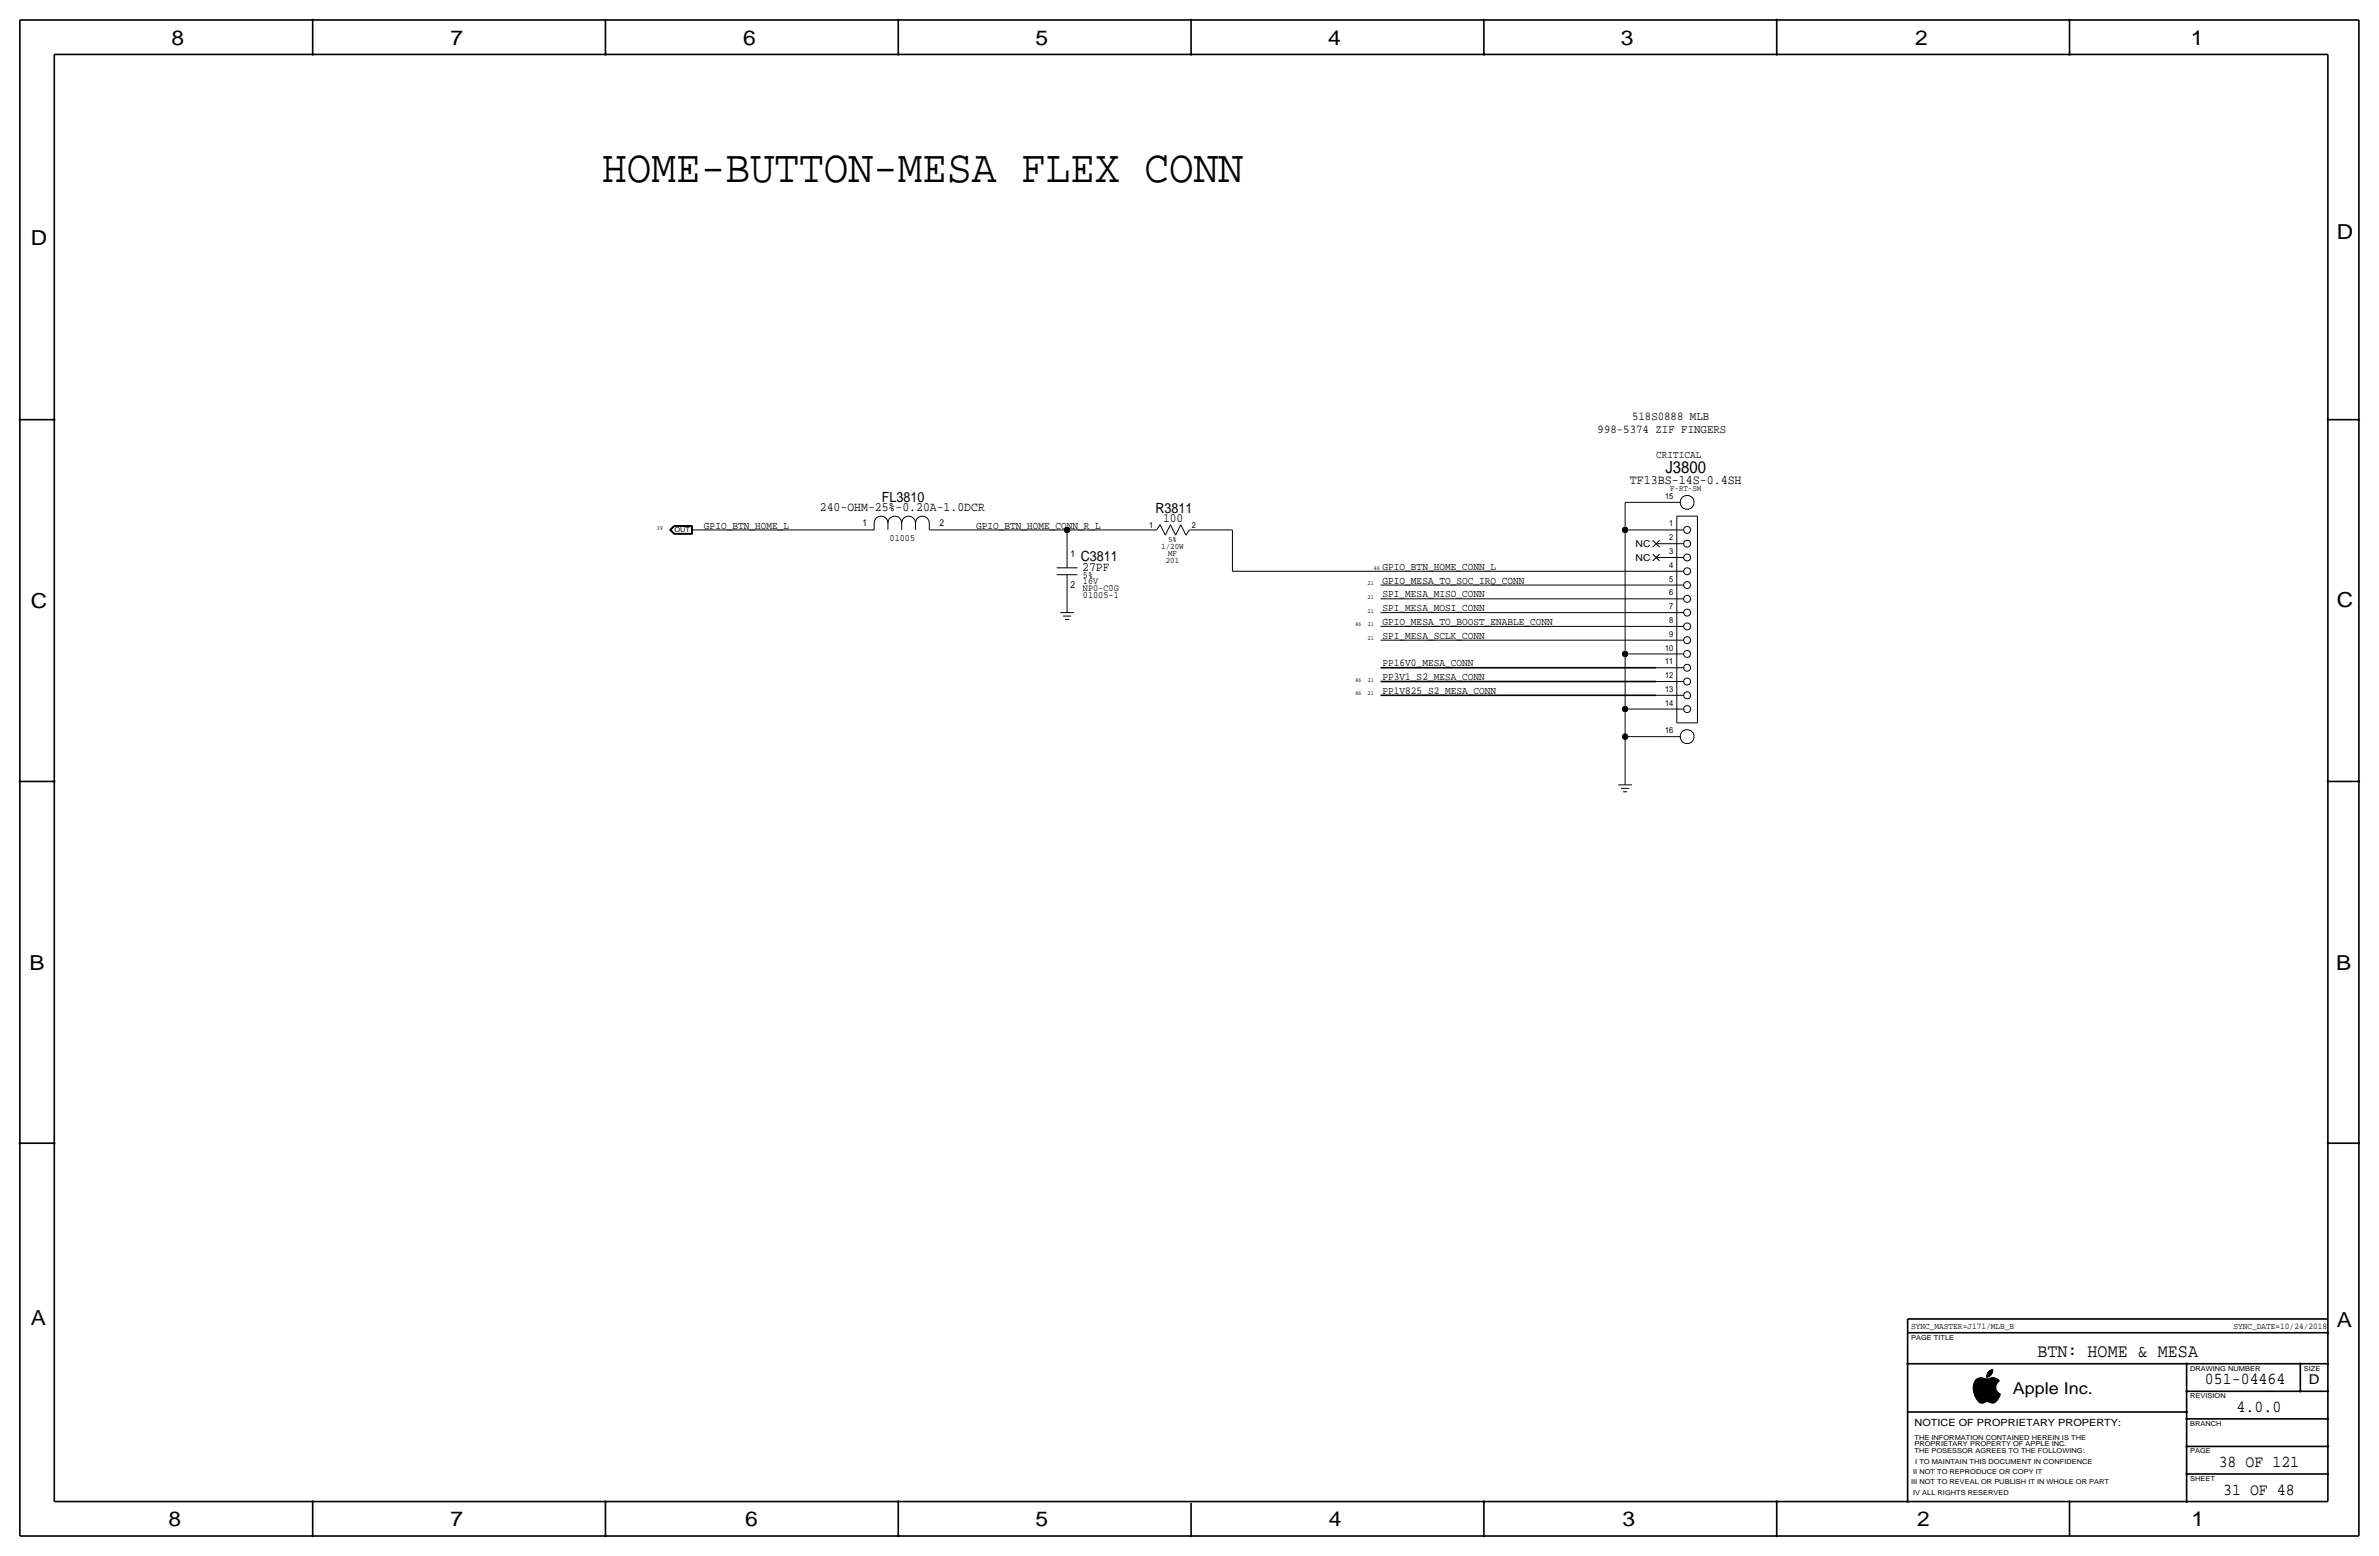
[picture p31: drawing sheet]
<svg xmlns="http://www.w3.org/2000/svg" width="877mm" height="574mm" viewBox="0 0 877 574" stroke-linecap="round" stroke-linejoin="round" font-family="sans-serif">
<defs><g id="words">
<text font-size="17" x="221.9" y="67.1">HOME-BUTTON-MESA FLEX CONN</text>
<g font-size="7.6">
<text x="63.2" y="16.5">8</text>
<text x="166.1" y="16.5">7</text>
<text x="274" y="16.5">6</text>
<text x="381.7" y="16.5">5</text>
<text x="489.7" y="16.5">4</text>
<text x="597.6" y="16.5">3</text>
<text x="706.1" y="16.5">2</text>
<text x="807.7" y="16.5">1</text>
<text x="861.5" y="88.1">D</text>
<text x="11.4" y="90.4">D</text>
<text x="11.4" y="224.3">C</text>
<text x="861.5" y="223.8">C</text>
<text x="10.9" y="357.6">B</text>
<text x="861.3" y="357.4">B</text>
<text x="11.4" y="488.4">A</text>
<text x="861.5" y="489.2">A</text>
<text x="62.2" y="562.6">8</text>
<text x="166.1" y="562.6">7</text>
<text x="274.8" y="562.6">6</text>
<text x="381.7" y="562.6">5</text>
<text x="489.9" y="562.6">4</text>
<text x="598.1" y="562.6">3</text>
<text x="706.8" y="562.6">2</text>
<text x="807.9" y="562.6">1</text>
</g>
<text font-size="6.9" x="751.1" y="500.1">BTN: HOME &amp; MESA</text>
<g font-size="6.2">
<text x="614" y="174.5">J3800</text>
<text x="812.9" y="510.3">051-04464</text>
<text x="824.6" y="520.4">4.0.0</text>
<text x="818" y="540.8">38 OF 121</text>
<text x="819.6" y="550.9">31 OF 48</text>
</g>
<text font-size="6" x="742.1" y="513.9">Apple Inc.</text>
<g font-size="5.2">
<text x="325.1" y="184.9">FL3810</text>
<text x="425.9" y="189">R3811</text>
<text x="398.5" y="206.8">C3811</text>
</g>
<text font-size="5" x="851.2" y="510.3">D</text>
<text font-size="4.8" x="600.9" y="178.3">TF13BS-14S-0.4SH</text>
<g font-size="4.7">
<text x="302.3" y="188.5">240-OHM-25%-0.20A-1.0DCR</text>
<text x="428.8" y="192.5">100</text>
<text x="399" y="210.6">27PF</text>
</g>
<g font-size="4.4">
<text x="601.7" y="154.7">518S0888 MLB</text>
<text x="589" y="159.8">998-5374 ZIF FINGERS</text>
</g>
<g font-size="3.9">
<text x="610.6" y="168.7">CRITICAL</text>
<text x="259.5" y="194.8">GPIO_BTN_HOME_L</text>
<text x="359.9" y="194.8">GPIO_BTN_HOME_CONN_R_L</text>
<text x="509.7" y="215.1">GPIO_MESA_TO_SOC_IRQ_CONN</text>
<text x="509.7" y="210.1">GPIO_BTN_HOME_CONN_L</text>
<text x="509.7" y="220.2">SPI_MESA_MISO_CONN</text>
<text x="509.7" y="225.3">SPI_MESA_MOSI_CONN</text>
<text x="509.7" y="230.4">GPIO_MESA_TO_BOOST_ENABLE_CONN</text>
<text x="509.7" y="235.5">SPI_MESA_SCLK_CONN</text>
<text x="509.7" y="245.6">PP16V0_MESA_CONN</text>
<text x="509.7" y="250.7">PP3V1_S2_MESA_CONN</text>
<text x="509.7" y="255.8">PP1V825_S2_MESA_CONN</text>
</g>
<text font-size="3.7" x="705.8" y="525.5">NOTICE OF PROPRIETARY PROPERTY:</text>
<g font-size="3.5">
<text x="318" y="194.1">1</text>
<text x="346.4" y="194.1">2</text>
<text x="328" y="199.4">01005</text>
<text x="603" y="201.7">NC</text>
<text x="394.7" y="205.5">1</text>
<text x="603" y="206.8">NC</text>
<text x="399.2" y="213.1">5%</text>
<text x="399.2" y="215.4">16V</text>
<text x="394.7" y="216.9">2</text>
<text x="399.2" y="220.5">01005-1</text>
<text x="399.2" y="217.9">NP0-C0G</text>
</g>
<g font-size="3.2">
<text x="704.5" y="490">SYNC_MASTER=J171/MLB_B</text>
<text x="823.4" y="490">SYNC_DATE=10/24/2018</text>
</g>
<g font-size="3.1">
<text x="613.9" y="183.9">15</text>
<text x="615.7" y="181.1">F-RT-SM</text>
<text x="423.6" y="194.6">1</text>
<text x="439.4" y="194.6">2</text>
<text x="615.4" y="194.1">1</text>
<text x="428.1" y="202.4">1/20W</text>
<text x="430.6" y="199.9">5%</text>
<text x="615.4" y="199.1">2</text>
<text x="429.8" y="207.5">201</text>
<text x="430.6" y="205">MF</text>
<text x="615.4" y="209.3">4</text>
<text x="615.4" y="204.2">3</text>
<text x="615.4" y="214.4">5</text>
<text x="615.4" y="219.5">6</text>
<text x="615.4" y="224.5">7</text>
<text x="615.4" y="229.6">8</text>
<text x="613.9" y="239.8">10</text>
<text x="615.4" y="234.7">9</text>
<text x="613.9" y="244.9">11</text>
<text x="613.9" y="249.9">12</text>
<text x="613.9" y="255">13</text>
<text x="613.9" y="260.1">14</text>
<text x="613.9" y="270.3">16</text>
</g>
<g font-size="2.5">
<text x="248.6" y="196.1">OUT</text>
<text x="704.5" y="493.8">PAGE TITLE</text>
<text x="807.4" y="505.2">DRAWING NUMBER</text>
<text x="849.3" y="505.2">SIZE</text>
<text x="807.4" y="515.4">REVISION</text>
<text x="807.4" y="525.5">BRANCH</text>
<text x="705.8" y="533.1">PROPRIETARY PROPERTY OF APPLE INC.</text>
<text x="705.8" y="530.6">THE INFORMATION CONTAINED HEREIN IS THE</text>
<text x="705.8" y="535.7">THE POSESSOR AGREES TO THE FOLLOWING:</text>
<text x="706.1" y="539.5">I TO MAINTAIN THIS DOCUMENT IN CONFIDENCE</text>
<text x="807.4" y="535.7">PAGE</text>
<text x="705.3" y="543.3">II NOT TO REPRODUCE OR COPY IT</text>
<text x="807.4" y="545.8">SHEET</text>
<text x="704.5" y="547.1">III NOT TO REVEAL OR PUBLISH IT IN WHOLE OR PART</text>
<text x="705.3" y="550.9">IV ALL RIGHTS RESERVED</text>
</g>
<g font-size="2.3">
<text x="242.1" y="195.3">39</text>
<text x="504.1" y="215.6">21</text>
<text x="506.4" y="210.1">46</text>
<text x="504.1" y="220.7">21</text>
<text x="504.1" y="225.8">21</text>
<text x="499.6" y="230.9">46</text>
<text x="504.1" y="230.9">21</text>
<text x="504.1" y="236">21</text>
<text x="499.6" y="251.2">46</text>
<text x="504.1" y="251.2">21</text>
<text x="499.6" y="256.3">46</text>
<text x="504.1" y="256.3">21</text>
</g>
</g></defs>
<g fill="none" stroke="#000" stroke-width=".37">
<path d="M246.9 195.3l1.6-1.5zM246.9 195.3l1.6 1.6zM247 195.3l1.5 1.5zM247 195.3l1.5-1.4zM247.2 195.3l1.4 1.4zM247.3 195.3l1.3-1.2zM247.3 195.3l1.3 1.3zM248.5 193.8h6.8zM248.5 196.9h6.8zM248.5 193.9h6.7zM248.5 196.8h6.7zM248.6 194l-1.4 1.3z"/>
<path d="M248.6 194h6.5zM248.6 196.7h6.5zM248.6 194.1h6.4zM248.6 196.6h6.4zM255 195.3h2.5zM255 194.1v2.5zM255.1 194v2.7zM255.2 193.9v2.9zM255.3 193.8v3.1zM257.5 195.3h57.2zM314.7 195.3h7.6zM322.3 192.8v2.5z"/>
<path d="M322.3 192.8a2.54 2.54 0 0 1 2.5-2.5 2.54 2.54 0 0 1 2.6 2.5 2.54 2.54 0 0 1 2.5-2.5 2.54 2.54 0 0 1 2.5 2.5 2.54 2.54 0 0 1 2.6-2.5 2.54 2.54 0 0 1 2.5 2.5 2.54 2.54 0 0 1 2.6-2.5 2.54 2.54 0 0 1 2.5 2.5M327.4 192.8v2.5zM332.4 192.8v2.5zM337.5 192.8v2.5zM342.6 195.3h7.6zM342.6 192.8v2.5zM350.2 195.3h43.2zM393.4 195.3v6.4zM393.4 195.3h27.9zM421.3 195.3h5.1zM427.7 193.4l-1.3 1.9zM427.7 193.4l1.9 3.9z"/>
<path d="M431.5 193.4l-1.9 3.9zM431.5 193.4l1.9 3.9zM435.3 193.4l1.9 3.9zM435.3 193.4l-1.9 3.9zM438.5 195.3h5.7zM438.5 195.3l-1.3 2zM444.2 195.3h10.2zM454.4 195.3v15.3zM599.1 185.2h11.5zM599.1 185.2v10.1zM599.1 195.3h11.5zM599.1 195.3v45.7z"/>
<path d="M609.3 199.1l2.5 2.6zM610.6 185.2h8.9zM610.6 195.3h10.1zM611.8 199.1l-2.5 2.6zM618.2 190.2h7.6zM618.2 190.2v76.2zM625.8 190.2v76.2zM389.6 209.3h7.6zM389.6 211.8h7.6zM393.4 219.5v3.8zM393.4 201.7v7.6zM393.4 211.8v7.7z"/>
<path d="M454.4 210.6h156.2zM509 215.6h101.6zM609.3 204.2l2.5 2.6zM610.6 210.6h10.1zM610.6 205.5h10.1zM610.6 200.4h10.1zM610.6 215.6h10.1zM611.8 204.2l-2.5 2.6zM390.9 225.8h5zM391.9 227.1h3zM392.6 228.3h1.6zM393.4 223.3v2.5z"/>
<path d="M509 220.7h101.6zM509 225.8h101.6zM509 230.9h101.6zM509 236h101.6zM610.6 220.7h10.1zM610.6 236h10.1zM610.6 230.9h10.1zM610.6 225.8h10.1zM599.1 241h11.5zM599.1 241v20.4zM610.6 256.3h10.1zM610.6 251.2h10.1z"/>
<path d="M610.6 246.1h10.1zM610.6 241h10.1zM599.1 261.4h11.5zM599.1 261.4v10.1zM599.1 271.5v15.3zM599.1 271.5h11.5zM610.6 261.4h10.1zM610.6 271.5h8.9zM618.2 266.4h7.6zM596.6 289.3h5.1zM597.6 290.6h3.1zM598.4 291.8h1.5z"/>
<path d="M599.1 286.8v2.5zM727.5 511.7h8.3zM727.5 512h8.3zM727.5 512.1h8.3zM727.5 512.2h8.4zM727.5 512.3h8.4zM727.5 511.2h8.2zM727.5 511.3h8.2zM727.5 511.5h8.2zM727.5 511.8h8.3zM727.5 511.6h8.3zM727.5 512.4h8.5z"/>
<path d="M727.5 511.9h8.3zM727.5 511.4h8.2zM727.5 511.1h8.3zM727.6 512.8h8.6zM727.6 510.8h8.2zM727.6 511h8.2zM727.6 512.7h8.5zM727.6 512.5h8.4zM727.6 512.6h8.4zM727.6 510.9h8.2zM727.6 510.7h8.2zM727.6 512.9h8.6z"/>
<path d="M727.6 513.1h8.8zM727.6 513h8.7zM727.6 510.6h8.3zM727.6 510.5h8.3zM727.7 510.4h8.2zM727.7 513.2h8.8zM727.7 510.3h8.3zM727.7 510.2h8.3zM727.7 513.3h9zM727.7 513.4h9.1zM727.7 510.1h8.3zM727.8 513.6h9.2z"/>
<path d="M727.8 510h8.3zM727.8 513.5h9.1zM727.8 509.9h8.4zM727.8 513.7h9.4zM727.8 513.8h9.6zM727.8 509.8h8.5zM727.9 513.9h9.5zM727.9 509.7h8.4zM727.9 509.6h8.5zM727.9 514h9.5zM727.9 514.1h9.5zM728 509.5h8.5z"/>
<path d="M728 514.2h9.4zM728 509.3h8.7zM728 509.4h8.6zM728 514.4h9.3zM728.1 509.2h8.8zM728.1 514.5h9.2zM728.1 509.1h8.9zM728.1 514.6h9.1zM728.2 509h8.8zM728.2 514.7h9zM728.2 514.8h9zM728.3 508.9h8.7z"/>
<path d="M728.3 514.9h8.8zM728.3 508.8h8.6zM728.3 515.1h8.7zM728.3 515h8.8zM728.4 508.7h8.4zM728.4 515.2h8.6zM728.5 515.3h8.4zM728.5 508.6h8.2zM728.5 515.4h8.4zM728.6 515.5h8.2zM728.6 508.5h7.9zM728.7 515.6h8z"/>
<path d="M728.7 508.4h7.7zM728.7 515.7h8zM728.8 515.8h7.7zM728.9 508.3h3.1zM728.9 515.9h7.6zM728.9 516h7.5zM729 508.2h2.6zM729 516.1h7.3zM729.1 516.2h7.1zM729.2 516.3h6.9zM729.2 508.1a4.7 4.7 0 0 0-1.2 6.3l1.8 2.6 .8 .2 1-.3M729.3 508.1h2.1z"/>
<path d="M729.3 516.4h6.7zM729.4 516.5h6.5zM729.5 516.6h6.3zM729.6 516.7h2.5zM729.6 507.9h1.4zM729.7 516.8h2.1zM729.8 516.9h1.9zM729.9 517h1.6zM730.2 517.1h1zM732.4 507.5h.6zM732.4 507.4h.8zM732.4 507.6h.4z"/>
<path d="M732.4 507h1.4zM732.4 507.1h1.3zM732.4 507.2h1.2zM732.4 507.3h1zM732.5 506.8h1.5zM732.5 506.9h1.4zM732.5 506.6h1.7zM732.5 506.7h1.6zM732.6 506.5h1.7zM732.6 506.4h1.7zM732.7 506.3h1.7zM732.7 506.2h1.7z"/>
<path d="M732.8 506.1h1.7zM732.8 506h1.7zM732.9 505.9h1.6zM733 505.8h1.6zM733.1 505.7h1.5zM733.1 508.3h3.1zM733.2 505.6h1.4zM733.2 516.7h2.5zM733.3 505.5h1.4zM733.4 505.4h1.3zM733.4 508.2h2.6zM733.6 505.3h1.1z"/>
<path d="M733.6 516.8h2zM733.6 508.1a2.99 2.99 0 0 1 3.5 1 2.71 2.71 0 0 0-1.3 2.5 2.71 2.71 0 0 0 1.7 2.3 3.5 3.5 0 0 1-3.1 3.2l-1.6-.4-1.1 .2M733.7 508.1h2.1zM733.7 508.1l-1.3 .2-1.9-.4-1.3 .2M733.7 505.2h1zM733.8 516.9h1.7zM733.9 505.1h.8zM733.9 507.9h1.6zM734 517h1.3zM734.1 505h.6zM734.3 504.9h.4zM734.3 507.8h.8z"/>
<path d="M734.3 517.1h.7zM734.7 504.7a2.81 2.81 0 0 0-2.3 3 2.71 2.71 0 0 0 2.3-2.9"/>
<circle cx="622" cy="185.2" r="2.56"/>
<circle cx="622" cy="195.3" r="1.28"/>
<circle cx="622" cy="200.4" r="1.28"/>
<circle cx="622" cy="215.7" r="1.28"/>
<circle cx="622" cy="210.6" r="1.28"/>
<circle cx="622" cy="205.5" r="1.28"/>
<circle cx="622" cy="220.7" r="1.28"/>
<circle cx="622" cy="230.9" r="1.28"/>
<circle cx="622" cy="225.8" r="1.28"/>
<circle cx="622" cy="236" r="1.28"/>
<circle cx="622" cy="256.3" r="1.28"/>
<circle cx="622" cy="246.1" r="1.28"/>
<circle cx="622" cy="251.2" r="1.28"/>
<circle cx="622" cy="241.1" r="1.28"/>
<circle cx="622" cy="271.5" r="2.56"/>
<circle cx="622" cy="261.4" r="1.28"/>
</g>
<g fill="none" stroke="#000" stroke-width=".6">
<path d="M7.3 7.4v558.8zM7.3 7.4h862.3zM115.3 7.4v12.7zM223.2 7.4v12.7zM331.2 7.4v12.7zM439.1 7.4v12.7zM547.1 7.4v12.7zM655 7.4v12.7zM763 7.4v12.7zM869.6 7.4v558.8zM20 20.1v533.4zM20 20.1h838.2z"/>
<path d="M858.2 20.1v533.4zM7.3 154.7h12.7zM858.2 154.7h11.4zM509 246.1h101.6zM509 251.2h101.6zM509 256.3h101.6zM7.3 288h12.7zM858.2 288h11.4zM7.3 421.4h12.7zM858.2 421.4h11.4zM703.3 486.2h154.9zM703.3 486.2v5z"/>
<path d="M703.3 491.2h154.9zM703.3 491.2v62.3zM703.3 502.7h154.9zM806.1 502.7v50.8zM806.1 512.8h52.1zM848.1 502.7v10.1zM703.3 520.4h102.8zM806.1 533.1h52.1zM806.1 523h52.1zM20 553.5h838.2zM115.3 553.5v12.7zM223.2 553.5v12.7z"/>
<path d="M331.2 553.5v12.7zM439.1 554v12.2zM547.1 553.5v12.7zM655 553.5v12.7zM763 553.5v12.7zM806.1 543.3h52.1zM7.3 566.2h862.3z"/>
</g>
<g fill="#000" stroke="#000" stroke-width=".37">
<path d="M115.1 7.2h.4v.3h-.4zM115.1 19.9h.4v.3h-.4zM223 7.2h.4v.3h-.4zM223 19.9h.4v.3h-.4zM331 19.9h.4v.3h-.4zM331 7.2h.4v.3h-.4zM438.9 7.2h.4v.3h-.4zM438.9 19.9h.4v.3h-.4zM546.9 7.2h.4v.3h-.4zM546.9 19.9h.4v.3h-.4zM654.8 19.9h.4v.3h-.4zM654.8 7.2h.4v.3h-.4z"/>
<path d="M762.8 19.9h.4v.3h-.4zM762.8 7.2h.4v.3h-.4zM7.1 154.5h.4v.4h-.4zM19.8 154.5h.4v.4h-.4zM858 154.5h.4v.4h-.4zM869.5 154.5h.3v.4h-.3zM7.1 287.9h.4v.3h-.4zM19.8 287.9h.4v.3h-.4zM858 287.9h.4v.3h-.4zM869.5 287.9h.3v.3h-.3zM7.1 421.2h.4v.4h-.4zM19.8 421.2h.4v.4h-.4z"/>
<path d="M858 421.2h.4v.4h-.4zM869.5 421.2h.3v.4h-.3zM858 491.1h.4v.3h-.4zM703.1 502.5h.4v.3h-.4zM806 502.5h.3v.3h-.3zM806 512.7h.3v.3h-.3zM847.9 512.7h.3v.3h-.3zM847.9 502.5h.3v.3h-.3zM858 502.5h.4v.3h-.4zM858 512.7h.4v.3h-.4zM806 520.3h.3v.3h-.3zM806 522.8h.3v.4h-.3z"/>
<path d="M806 533h.3v.3h-.3zM858 522.8h.4v.4h-.4zM858 533h.4v.3h-.4zM115.1 553.3h.4v.3h-.4zM223 553.3h.4v.3h-.4zM331 553.3h.4v.3h-.4zM546.9 553.3h.4v.3h-.4zM654.8 553.3h.4v.3h-.4zM703.1 553.3h.4v.3h-.4zM762.8 553.3h.4v.3h-.4zM806 543.1h.3v.4h-.3zM806 553.3h.3v.3h-.3z"/>
<path d="M858 543.1h.4v.4h-.4zM115.1 566h.4v.3h-.4zM223 566h.4v.3h-.4zM331 566h.4v.3h-.4zM438.9 566h.4v.3h-.4zM546.9 566h.4v.3h-.4zM654.8 566h.4v.3h-.4z"/>
<circle cx="393.4" cy="195.3" r="1.02"/>
<circle cx="599.1" cy="195.3" r="1.02"/>
<circle cx="599.1" cy="241" r="1.02"/>
<circle cx="599.1" cy="271.5" r="1.02"/>
<circle cx="599.1" cy="261.4" r="1.02"/>
</g>
<use href="#words"/>
</svg>
